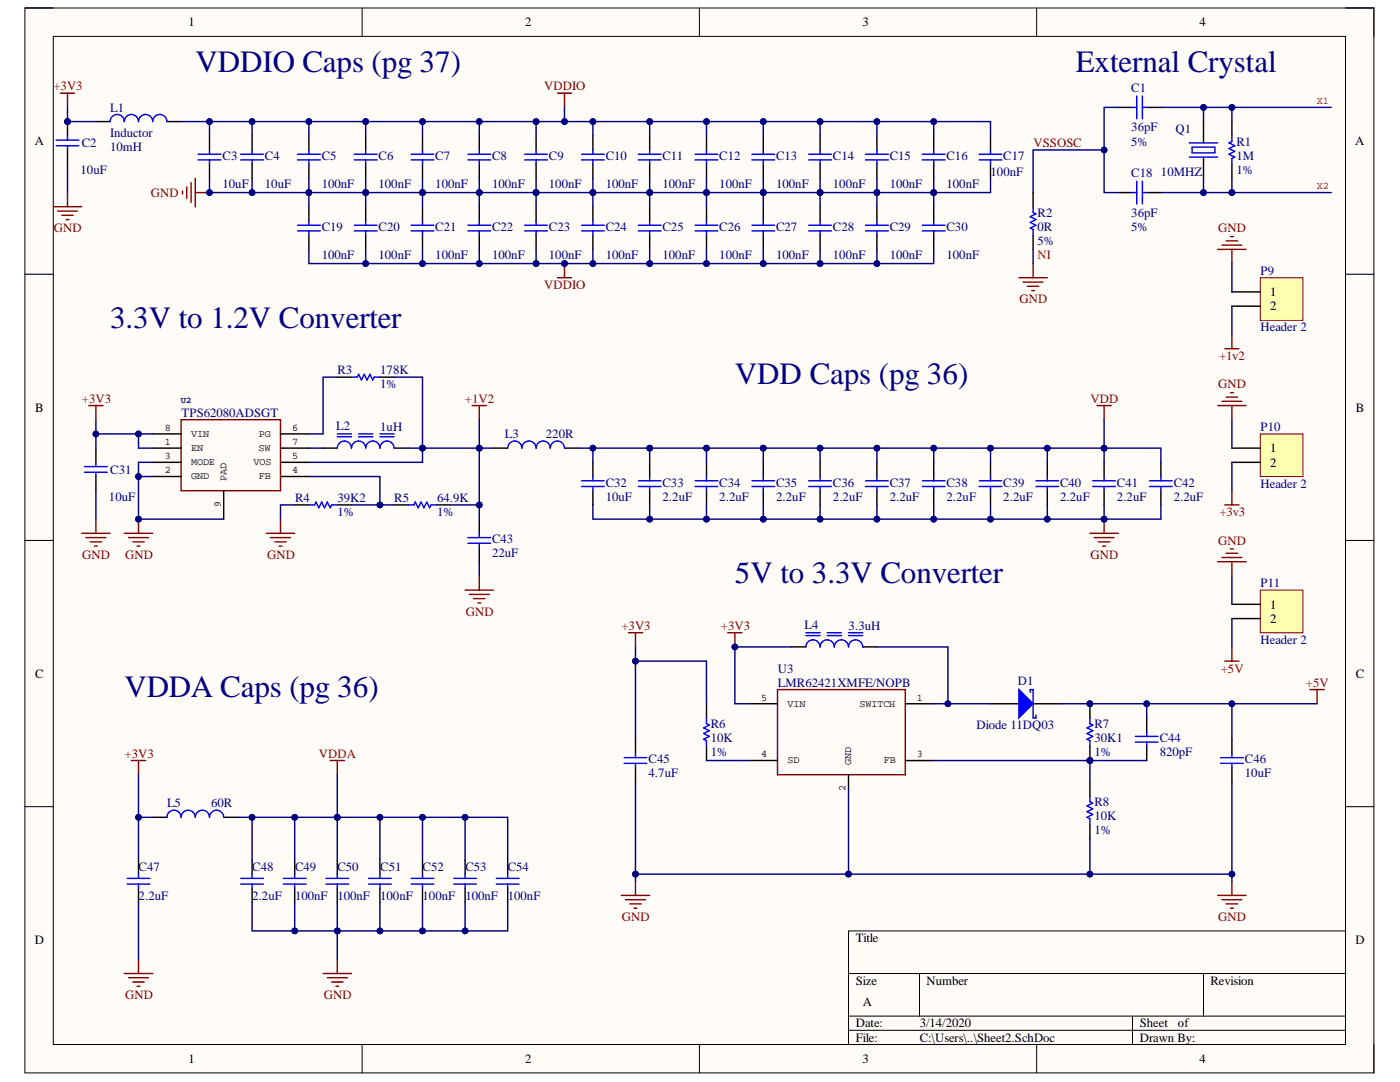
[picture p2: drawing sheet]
<svg xmlns="http://www.w3.org/2000/svg" width="279mm" height="216mm" viewBox="0 0 279 216" stroke-linecap="round" stroke-linejoin="round" font-family="sans-serif">
<defs><g id="words">
<g font-size="6.2" fill="#000080">
<text x="39" y="14.4">VDDIO Caps (pg 37)</text>
<text x="214.7" y="14.4">External Crystal</text>
<text x="22" y="65.4">3.3V to 1.2V Converter</text>
<text x="146.7" y="76.7">VDD Caps (pg 36)</text>
<text x="146.7" y="116.4">5V to 3.3V Converter</text>
<text x="24.9" y="139">VDDA Caps (pg 36)</text>
</g>
<g font-size="2.5">
<text x="37.6" y="5.3">1</text>
<text x="104.8" y="5.3">2</text>
<text x="172.1" y="5.3">3</text>
<text x="239.4" y="5.3">4</text>
<text x="6.9" y="29">A</text>
<text x="270.4" y="29">A</text>
<text x="253.5" y="59.1">1</text>
<text x="253.5" y="61.9">2</text>
<text x="7" y="82.1">B</text>
<text x="270.6" y="82.1">B</text>
<text x="253.5" y="90.2">1</text>
<text x="253.5" y="93.1">2</text>
<text x="253.5" y="121.5">1</text>
<text x="253.5" y="124.2">2</text>
<text x="7" y="135.2">C</text>
<text x="270.6" y="135.2">C</text>
<text x="6.9" y="188.3">D</text>
<text x="170.8" y="188">Title</text>
<text x="270.5" y="188.3">D</text>
<text x="170.8" y="196.5">Size</text>
<text x="184.9" y="196.5">Number</text>
<text x="241.6" y="196.5">Revision</text>
<text x="172.2" y="200.8">A</text>
<text x="170.8" y="205">Date:</text>
<text x="170.8" y="207.9">File:</text>
<text x="183.6" y="205">3/14/2020</text>
<text x="183.6" y="207.9">C:\Users\..\Sheet2.SchDoc</text>
<text x="227.5" y="205">Sheet</text>
<text x="227.5" y="207.9">Drawn By:</text>
<text x="235.1" y="205">of</text>
<text x="37.6" y="212.1">1</text>
<text x="104.8" y="212.1">2</text>
<text x="172.1" y="212.1">3</text>
<text x="239.4" y="212.1">4</text>
</g>
<g font-size="2.5" fill="#800000">
<text x="10.7" y="18">+3V3</text>
<text x="108.6" y="18">VDDIO</text>
<text x="206.2" y="29.4">VSSOSC</text>
<text x="30.1" y="39.2">GND</text>
<text x="10.7" y="46.4">GND</text>
<text x="243.1" y="46.4">GND</text>
<text x="108.6" y="57.7">VDDIO</text>
<text x="203.4" y="60.5">GND</text>
<text x="243.3" y="71.8">+1v2</text>
<text x="243.1" y="77.5">GND</text>
<text x="16.3" y="80.4">+3V3</text>
<text x="92.8" y="80.4">+1V2</text>
<text x="217.7" y="80.4">VDD</text>
<text x="243.4" y="103">+3v3</text>
<text x="16.4" y="111.6">GND</text>
<text x="25" y="111.6">GND</text>
<text x="53.3" y="111.6">GND</text>
<text x="217.7" y="111.6">GND</text>
<text x="243.1" y="108.7">GND</text>
<text x="93" y="122.9">GND</text>
<text x="124" y="125.7">+3V3</text>
<text x="143.9" y="125.7">+3V3</text>
<text x="243.6" y="134.2">+5V</text>
<text x="260.6" y="137">+5V</text>
<text x="24.9" y="151.2">+3V3</text>
<text x="63.6" y="151.2">VDDA</text>
<text x="124.1" y="183.8">GND</text>
<text x="243.1" y="183.8">GND</text>
<text x="25" y="199.3">GND</text>
<text x="64.6" y="199.3">GND</text>
</g>
<g font-size="2.5" fill="#000080">
<text x="22" y="22.3">L1</text>
<text x="225.8" y="18.3">C1</text>
<text x="16.3" y="29.4">C2</text>
<text x="22" y="27.4">Inductor</text>
<text x="225.8" y="26.2">36pF</text>
<text x="225.8" y="29.1">5%</text>
<text x="234.6" y="26.5">Q1</text>
<text x="246.8" y="29.1">R1</text>
<text x="16.1" y="34.8">10uF</text>
<text x="22" y="30.2">10mH</text>
<text x="44.4" y="31.9">C3</text>
<text x="52.9" y="31.9">C4</text>
<text x="64.2" y="31.9">C5</text>
<text x="75.5" y="31.9">C6</text>
<text x="86.9" y="31.9">C7</text>
<text x="98.2" y="31.9">C8</text>
<text x="109.5" y="31.9">C9</text>
<text x="120.9" y="31.9">C10</text>
<text x="132.2" y="31.9">C11</text>
<text x="143.6" y="31.9">C12</text>
<text x="154.9" y="31.9">C13</text>
<text x="166.2" y="31.9">C14</text>
<text x="177.6" y="31.9">C15</text>
<text x="188.9" y="31.9">C16</text>
<text x="197.7" y="35">100nF</text>
<text x="200.2" y="31.9">C17</text>
<text x="225.8" y="35.3">C18</text>
<text x="231.7" y="35">10MHZ</text>
<text x="246.8" y="31.9">1M</text>
<text x="246.8" y="34.8">1%</text>
<text x="44.4" y="37.6">10uF</text>
<text x="52.9" y="37.6">10uF</text>
<text x="64.2" y="37.6">100nF</text>
<text x="75.5" y="37.6">100nF</text>
<text x="86.9" y="37.6">100nF</text>
<text x="98.2" y="37.6">100nF</text>
<text x="109.5" y="37.6">100nF</text>
<text x="120.9" y="37.6">100nF</text>
<text x="132.2" y="37.6">100nF</text>
<text x="143.6" y="37.6">100nF</text>
<text x="154.9" y="37.6">100nF</text>
<text x="166.2" y="37.6">100nF</text>
<text x="177.6" y="37.6">100nF</text>
<text x="188.9" y="37.6">100nF</text>
<text x="64.2" y="46.1">C19</text>
<text x="75.5" y="46.1">C20</text>
<text x="86.9" y="46.1">C21</text>
<text x="98.2" y="46.1">C22</text>
<text x="109.5" y="46.1">C23</text>
<text x="120.9" y="46.1">C24</text>
<text x="132.2" y="46.1">C25</text>
<text x="143.6" y="46.1">C26</text>
<text x="154.9" y="46.1">C27</text>
<text x="166.2" y="46.1">C28</text>
<text x="177.6" y="46.1">C29</text>
<text x="188.9" y="46.1">C30</text>
<text x="207.1" y="46.1">0R</text>
<text x="207.1" y="43.2">R2</text>
<text x="225.8" y="43.2">36pF</text>
<text x="225.8" y="46.1">5%</text>
<text x="64.2" y="51.8">100nF</text>
<text x="75.5" y="51.8">100nF</text>
<text x="86.9" y="51.8">100nF</text>
<text x="98.2" y="51.8">100nF</text>
<text x="109.5" y="51.8">100nF</text>
<text x="120.9" y="51.8">100nF</text>
<text x="132.2" y="51.8">100nF</text>
<text x="143.6" y="51.8">100nF</text>
<text x="154.9" y="51.8">100nF</text>
<text x="166.2" y="51.8">100nF</text>
<text x="177.6" y="51.8">100nF</text>
<text x="188.9" y="51.8">100nF</text>
<text x="207.1" y="48.9">5%</text>
<text x="251.6" y="54.8">P9</text>
<text x="251.6" y="66.1">Header 2</text>
<text x="67.3" y="74.7">R3</text>
<text x="75.9" y="74.7">178K</text>
<text x="75.9" y="77.5">1%</text>
<text x="36.2" y="83.1">TPS62080ADSGT</text>
<text x="67.1" y="85.8">L2</text>
<text x="75.9" y="86">1uH</text>
<text x="100.7" y="87.5">L3</text>
<text x="109" y="87.5">220R</text>
<text x="251.6" y="86">P10</text>
<text x="22" y="94.6">C31</text>
<text x="21.7" y="99.9">10uF</text>
<text x="58.9" y="100.2">R4</text>
<text x="67.3" y="100.2">39K2</text>
<text x="78.7" y="100.2">R5</text>
<text x="87.2" y="100.2">64.9K</text>
<text x="120.9" y="99.9">10uF</text>
<text x="120.9" y="97.1">C32</text>
<text x="132.2" y="99.9">2.2uF</text>
<text x="132.2" y="97.1">C33</text>
<text x="143.6" y="99.9">2.2uF</text>
<text x="143.6" y="97.1">C34</text>
<text x="154.9" y="99.9">2.2uF</text>
<text x="154.9" y="97.1">C35</text>
<text x="166.2" y="99.9">2.2uF</text>
<text x="166.2" y="97.1">C36</text>
<text x="177.6" y="99.9">2.2uF</text>
<text x="177.6" y="97.1">C37</text>
<text x="188.9" y="99.9">2.2uF</text>
<text x="188.9" y="97.1">C38</text>
<text x="200.2" y="99.9">2.2uF</text>
<text x="200.2" y="97.1">C39</text>
<text x="211.6" y="99.9">2.2uF</text>
<text x="211.6" y="97.1">C40</text>
<text x="222.9" y="99.9">2.2uF</text>
<text x="222.9" y="97.1">C41</text>
<text x="234.2" y="99.9">2.2uF</text>
<text x="234.2" y="97.1">C42</text>
<text x="251.6" y="97.3">Header 2</text>
<text x="67.3" y="103">1%</text>
<text x="87.2" y="103">1%</text>
<text x="98.2" y="111.2">22uF</text>
<text x="98.2" y="108.4">C43</text>
<text x="251.6" y="117.2">P11</text>
<text x="160.6" y="125.4">L4</text>
<text x="169.4" y="125.7">3.3uH</text>
<text x="251.6" y="128.6">Header 2</text>
<text x="155.2" y="137">LMR62421XMFE/NOPB</text>
<text x="155.2" y="134.2">U3</text>
<text x="203.1" y="136.8">D1</text>
<text x="141.9" y="148.1">10K</text>
<text x="141.9" y="145.2">R6</text>
<text x="194.9" y="145.6">Diode 11DQ03</text>
<text x="218.4" y="148.1">30K1</text>
<text x="218.4" y="145.2">R7</text>
<text x="231.4" y="148.1">C44</text>
<text x="129.4" y="155.1">4.7uF</text>
<text x="129.4" y="152.3">C45</text>
<text x="141.9" y="150.9">1%</text>
<text x="218.4" y="150.9">1%</text>
<text x="231.4" y="150.9">820pF</text>
<text x="248.4" y="155.1">10uF</text>
<text x="248.4" y="152.3">C46</text>
<text x="33.3" y="161.1">L5</text>
<text x="42.1" y="161.1">60R</text>
<text x="218.4" y="160.8">R8</text>
<text x="218.4" y="163.7">10K</text>
<text x="218.4" y="166.4">1%</text>
<text x="27.7" y="173.9">C47</text>
<text x="50.3" y="173.9">C48</text>
<text x="58.9" y="173.9">C49</text>
<text x="67.3" y="173.9">C50</text>
<text x="75.9" y="173.9">C51</text>
<text x="84.3" y="173.9">C52</text>
<text x="92.9" y="173.9">C53</text>
<text x="101.3" y="173.9">C54</text>
<text x="27.7" y="179.6">2.2uF</text>
<text x="50.3" y="179.6">2.2uF</text>
<text x="58.9" y="179.6">100nF</text>
<text x="67.3" y="179.6">100nF</text>
<text x="75.9" y="179.6">100nF</text>
<text x="84.3" y="179.6">100nF</text>
<text x="92.9" y="179.6">100nF</text>
<text x="101.3" y="179.6">100nF</text>
</g>
<text font-size="2.5" fill="#f00" x="207.1" y="51.8">NI</text>
<g font-size="2" fill="#800000">
<text x="262.8" y="20.8">X1</text>
<text x="262.8" y="37.8">X2</text>
</g>
<g font-size="2">
<text x="32.9" y="88.8">1</text>
<text x="32.9" y="86">8</text>
<text x="38.2" y="90">EN</text>
<text x="38.2" y="87.1">VIN</text>
<text x="51.6" y="90">SW</text>
<text x="51.7" y="87.1">PG</text>
<text x="58.3" y="86">6</text>
<text x="58.3" y="88.8">7</text>
<text x="32.9" y="94.5">2</text>
<text x="32.9" y="91.7">3</text>
<text x="38.2" y="95.7">GND</text>
<text x="38.2" y="92.8">MODE</text>
<text x="45.2" y="95.9" transform="rotate(-90 45.2 95.9)">PAD</text>
<text x="50.6" y="92.8">VOS</text>
<text x="51.7" y="95.7">FB</text>
<text x="58.3" y="94.5">4</text>
<text x="58.3" y="91.7">5</text>
<text x="44.1" y="101.2" transform="rotate(-90 44.1 101.2)">9</text>
<text x="151.9" y="139.8">5</text>
<text x="157.2" y="141">VIN</text>
<text x="171.5" y="141">SWITCH</text>
<text x="183" y="139.8">1</text>
<text x="151.9" y="151.1">4</text>
<text x="157.2" y="152.3">SD</text>
<text x="169.9" y="152.6" transform="rotate(-90 169.9 152.6)">GND</text>
<text x="176.4" y="152.3">FB</text>
<text x="183" y="151.1">3</text>
<text x="168.8" y="157.8" transform="rotate(-90 168.8 157.8)">2</text>
</g>
<text font-size="1.8" fill="#000080" x="36.1" y="80.4">U2</text>
</g></defs>
<path d="M5 1.6h269.2v212.5h-269.2z" fill-rule="evenodd" fill="#fffcf8"/>
<path d="M5 1.6h269.2v212.5h-269.2z" fill="none" stroke="#000" stroke-width=".2"/>
<path d="M10.6 7.3h257.9v201.1h-257.9z" fill-rule="evenodd" fill="#fffcf8"/>
<g fill="none" stroke="#000" stroke-width=".2">
<path d="M5 1.6h5.6M10.6 7.3h257.9v201.1h-257.9zM72.3 1.6v5.7M139.6 1.6v5.7M206.9 1.6v5.7M268.5 1.6h5.7v5.7M5 54.7h5.6M268.5 54.7h5.7M5 107.8h5.6M268.5 107.8h5.7M5 161h5.6M268.5 161h5.7"/>
<path d="M169.3 194.3h99.2M183.5 194.3v8.5M240.2 194.3v8.5M268.5 185.8h-99.2v22.6M72.3 208.4v5.7M139.6 208.4v5.7M169.3 202.8h99.2M169.3 205.6h99.2M206.9 208.4v5.7M226 202.8v5.6M274.2 208.4v5.7"/>
</g>
<g fill="none" stroke="#000" stroke-width=".29">
<path d="M19.1 24.3h2.9M33.3 24.3h2.8M41.8 27.1v2.8M41.8 32.8v2.8M50.3 27.1v2.8M50.3 32.8v2.8M61.6 27.1v2.8M61.6 32.8v2.8M73 27.1v2.8M73 32.8v2.8M84.3 27.1v2.8M84.3 32.8v2.8"/>
<path d="M95.7 27.1v2.8M95.7 32.8v2.8M107 27.1v2.8M107 32.8v2.8M118.3 27.1v2.8M118.3 32.8v2.8M129.7 27.1v2.8M129.7 32.8v2.8M141 27.1v2.8M141 32.8v2.8M152.3 27.1v2.8M152.3 32.8v2.8"/>
<path d="M67.3 75.3h2.8M75.8 75.3h2.8M30.5 89.4h5.6M30.5 95.1h5.6M30.5 92.3h5.6M30.5 86.6h5.6M44.6 97.9v5.7M56 89.4h5.6M56 95.1h5.6M56 92.3h5.6M56 86.6h5.6M64.5 89.4h2.8"/>
<path d="M78.6 89.4h2.9M98.5 89.4h2.8M112.7 89.4h2.8M118.3 92.3v2.8M118.3 97.9v2.9M129.7 92.3v2.8M129.7 97.9v2.9M141 92.3v2.8M141 97.9v2.9M152.3 92.3v2.8M152.3 97.9v2.9M163.7 92.3v2.8"/>
<path d="M163.7 97.9v2.9M175 92.3v2.8M175 97.9v2.9M186.3 92.3v2.8M186.3 97.9v2.9M197.7 92.3v2.8M197.7 97.9v2.9M209 92.3v2.8M209 97.9v2.9M220.3 92.3v2.8M220.3 97.9v2.9M58.8 100.8h2.8"/>
<path d="M67.3 100.8h2.8M78.6 100.8h2.9M87.1 100.8h2.9M95.7 103.6v2.8M95.7 109.3v2.8"/>
</g>
<g fill="none" stroke="#00f" stroke-width=".29">
<path d="M22 24.3a1.42 1.42 0 0 1 1.4-1.5 1.42 1.42 0 0 1 1.4 1.5 1.42 1.42 0 0 1 1.4-1.5 1.42 1.42 0 0 1 1.4 1.5 1.42 1.42 0 0 1 1.5-1.5 1.42 1.42 0 0 1 1.4 1.5 1.42 1.42 0 0 1 1.4-1.5 1.42 1.42 0 0 1 1.4 1.5M39.5 30.8h4.6M39.5 31.9h4.6M41.8 29.9v.9M41.8 31.9v.9M48 30.8h4.6M48 31.9h4.6M50.3 29.9v.9M50.3 31.9v.9M59.4 30.8h4.5M59.4 31.9h4.5M61.6 29.9v.9"/>
<path d="M61.6 31.9v.9M70.7 30.8h4.5M70.7 31.9h4.5M73 29.9v.9M73 31.9v.9M82 30.8h4.6M82 31.9h4.6M84.3 29.9v.9M84.3 31.9v.9M93.4 30.8h4.5M93.4 31.9h4.5M95.7 29.9v.9"/>
<path d="M95.7 31.9v.9M104.7 30.8h4.6M104.7 31.9h4.6M107 29.9v.9M107 31.9v.9M116.1 30.8h4.5M116.1 31.9h4.5M118.3 29.9v.9M118.3 31.9v.9M127.4 30.8h4.5M127.4 31.9h4.5M129.7 29.9v.9"/>
<path d="M129.7 31.9v.9M138.7 30.8h4.6M138.7 31.9h4.6M141 29.9v.9M141 31.9v.9M150.1 30.8h4.5M150.1 31.9h4.5M152.3 29.9v.9M152.3 31.9v.9M70.1 75.3h1.2l.3-.6 .5 1.1 .6-1.1 .6 1.1 .5-1.1 .6 1.1 .3-.5h1.1M67.3 89.4a1.42 1.42 0 0 1 1.4-1.4 1.42 1.42 0 0 1 1.4 1.4 1.42 1.42 0 0 1 1.5-1.4 1.42 1.42 0 0 1 1.4 1.4 1.42 1.42 0 0 1 1.4-1.4 1.42 1.42 0 0 1 1.4 1.4 1.42 1.42 0 0 1 1.4-1.4 1.42 1.42 0 0 1 1.4 1.4M67.3 86.6h2.8"/>
<path d="M67.3 87.2h2.8M71.6 86.6h2.8M71.6 87.2h2.8M75.8 86.6h2.8M75.8 87.2h2.8M101.3 89.4a1.42 1.42 0 0 1 1.4-1.4 1.42 1.42 0 0 1 1.5 1.4 1.42 1.42 0 0 1 1.4-1.4 1.42 1.42 0 0 1 1.4 1.4 1.42 1.42 0 0 1 1.4-1.4 1.42 1.42 0 0 1 1.4 1.4 1.42 1.42 0 0 1 1.4-1.4 1.42 1.42 0 0 1 1.5 1.4M116.1 95.9h4.5M116.1 97.1h4.5M118.3 95.1v.8M118.3 97.1v.8M127.4 95.9h4.5M127.4 97.1h4.5"/>
<path d="M129.7 95.1v.8M129.7 97.1v.8M138.7 95.9h4.6M138.7 97.1h4.6M141 95.1v.8M141 97.1v.8M150.1 95.9h4.5M150.1 97.1h4.5M152.3 95.1v.8M152.3 97.1v.8M161.4 95.9h4.5M161.4 97.1h4.5"/>
<path d="M163.7 95.1v.8M163.7 97.1v.8M172.7 95.9h4.6M172.7 97.1h4.6M175 95.1v.8M175 97.1v.8M184.1 95.9h4.5M184.1 97.1h4.5M186.3 95.1v.8M186.3 97.1v.8M195.4 95.9h4.5M195.4 97.1h4.5"/>
<path d="M197.7 95.1v.8M197.7 97.1v.8M206.7 95.9h4.6M206.7 97.1h4.6M209 95.1v.8M209 97.1v.8M218.1 95.9h4.5M218.1 97.1h4.5M220.3 95.1v.8M220.3 97.1v.8M61.6 100.8h1.2l.3-.6 .5 1.1 .6-1.1 .6 1.1 .5-1.1 .6 1.1 .3-.5h1.1M81.5 100.8h1.1l.3-.6 .6 1.1 .5-1.1 .6 1.1 .6-1.1 .5 1.1 .3-.5h1.1"/>
<path d="M93.4 107.3h4.5M93.4 108.4h4.5M95.7 106.4v.9M95.7 108.4v.9"/>
</g>
<g fill="none" stroke="#800000" stroke-width=".29">
<path d="M12.1 18.6h2.8M13.5 18.6v2.8M111.2 18.6h2.9M112.7 18.6v2.8M13.5 38.4v2.9M10.6 41.3h5.7M11.5 42.1h4M12.3 43h2.3M13.2 43.8h.6M17.7 80.9h2.9M19.1 80.9v2.9M36.1 83.8h19.9v14.1h-19.9z"/>
<path d="M94.2 80.9h2.9M95.7 80.9v2.9M218.9 80.9h2.9M220.3 80.9v2.9M24.8 106.4h5.7M25.7 107.3h3.9M26.5 108.1h2.3M27.4 109h.5M27.6 103.6v2.8M53.1 106.4h5.7M54 107.3h4M54.8 108.1h2.3"/>
<path d="M55.7 109h.6M56 103.6v2.8M92.8 117.8h5.7M93.7 118.6h3.9M94.5 119.5h2.3M95.7 114.9v2.9M95.4 120.3h.5"/>
</g>
<circle cx="27.6" cy="103.6" r=".57" fill="#000080"/>
<circle cx="27.6" cy="103.6" r=".57" fill="none" stroke="#000080" stroke-width=".2"/>
<g fill="none" stroke="#800000" stroke-width=".29">
<path d="M16.3 106.4h5.7M17.2 107.3h3.9M18 108.1h2.3M18.9 109h.5M19.1 103.6v2.8M217.5 106.4h5.7M218.4 107.3h3.9M219.2 108.1h2.3M220.1 109h.5M220.3 103.6v2.8M26.2 151.8h2.9M27.6 151.8v2.8"/>
<path d="M65.9 151.8h2.8M67.3 151.8v2.8M24.8 194.3h5.7M25.7 195.1h3.9M26.5 195.9h2.3M27.4 196.8h.5M27.6 191.4v2.9M64.5 194.3h5.6M65.3 195.1h4M66.2 195.9h2.3M67 196.8h.6M67.3 191.4v2.9"/>
</g>
<path d="M27.6 171.6v2.8M27.6 177.3v2.8M30.5 163.1h2.8M44.6 163.1h2.9M50.3 171.6v2.8M50.3 177.3v2.8M58.8 171.6v2.8M58.8 177.3v2.8M67.3 171.6v2.8M67.3 177.3v2.8" fill="none" stroke="#000" stroke-width=".29"/>
<g fill="none" stroke="#00f" stroke-width=".29">
<path d="M25.4 175.3h4.5M25.4 176.4h4.5M27.6 174.4v.9M27.6 176.4v.9M33.3 163.1a1.42 1.42 0 0 1 1.4-1.4 1.42 1.42 0 0 1 1.4 1.4 1.42 1.42 0 0 1 1.5-1.4 1.42 1.42 0 0 1 1.4 1.4 1.42 1.42 0 0 1 1.4-1.4 1.42 1.42 0 0 1 1.4 1.4 1.42 1.42 0 0 1 1.4-1.4 1.42 1.42 0 0 1 1.4 1.4M48 175.3h4.6M48 176.4h4.6M50.3 174.4v.9M50.3 176.4v.9M56.5 175.3h4.6M56.5 176.4h4.6M58.8 174.4v.9"/>
<path d="M58.8 176.4v.9M65.1 175.3h4.5M65.1 176.4h4.5M67.3 174.4v.9M67.3 176.4v.9"/>
</g>
<circle cx="220.3" cy="103.6" r=".57" fill="#000080"/>
<circle cx="220.3" cy="103.6" r=".57" fill="none" stroke="#000080" stroke-width=".2"/>
<g fill="none" stroke="#000" stroke-width=".29">
<path d="M206.2 38.4v2.9M223.2 38.4h2.8M223.2 21.4h2.8M228.8 38.4h2.9M228.8 21.4h2.9M240.2 24.3v4.2M240.2 31.3v4.3M245.9 24.3v2.8M245.9 32.8v2.8M206.2 46.9v2.9M158 129.1h2.8M172.2 129.1h2.8"/>
<path d="M141 140.4v2.9M141 148.9v2.9M149.5 151.8h5.7M149.5 140.4h5.7M169.3 154.6v2.8M180.7 151.8h5.6M180.7 140.4h5.6M228.8 143.3v2.8M228.8 148.9v2.9M245.9 147.5v2.8M245.9 153.2v2.8"/>
</g>
<g fill="none" stroke="#00f" stroke-width=".29">
<path d="M226.9 19.2v4.5M228 19.2v4.5M226 38.4h.9M226 21.4h.9M226.9 36.2v4.5M228 36.2v4.5M228 38.4h.8M228 21.4h.8M237.4 28.5h5.6M237.4 31.3h5.6M237.9 29.4h4.5v1.1h-4.5zM245.9 27.1v1.1l-.6 .3 1.1 .6-1.1 .5 1.1 .6-1.1 .6 1.1 .5-.5 .3v1.2"/>
<path d="M206.2 41.3v1.1l.5 .3-1.1 .5 1.1 .6-1.1 .6 1.1 .5-1.1 .6 .6 .3v1.1M160.8 129.1a1.42 1.42 0 0 1 1.5-1.4 1.42 1.42 0 0 1 1.4 1.4 1.42 1.42 0 0 1 1.4-1.4 1.42 1.42 0 0 1 1.4 1.4 1.42 1.42 0 0 1 1.4-1.4 1.42 1.42 0 0 1 1.4 1.4 1.42 1.42 0 0 1 1.5-1.4 1.42 1.42 0 0 1 1.4 1.4M160.8 126.3h2.9M160.8 126.8h2.9M165.1 126.3h2.8M165.1 126.8h2.8M169.3 126.3h2.9M169.3 126.8h2.9M141 143.3v1.1l.6 .3-1.2 .5 1.2 .6-1.2 .6 1.2 .5-1.2 .6 .6 .3v1.1M226.6 146.9h4.5M226.6 148.1h4.5M228.8 146.1v.8"/>
<path d="M228.8 148.1v.8M243.6 152.3h4.5M243.6 151.2h4.5M245.9 150.3v.9M245.9 152.3v.9"/>
</g>
<path d="M203.3 55.4h5.7M204.2 56.3h4M205 57.1h2.3M205.9 58h.6M206.2 52.6v2.8M155.2 137.6h25.5v17h-25.5z" fill="none" stroke="#800000" stroke-width=".29"/>
<circle cx="217.5" cy="151.8" r=".57" fill="#000080"/>
<circle cx="217.5" cy="151.8" r=".57" fill="none" stroke="#000080" stroke-width=".2"/>
<circle cx="217.5" cy="140.4" r=".57" fill="#000080"/>
<circle cx="217.5" cy="140.4" r=".57" fill="none" stroke="#000080" stroke-width=".2"/>
<path d="M217.5 148.9v2.9" fill="none" stroke="#000" stroke-width=".29"/>
<circle cx="217.5" cy="151.8" r=".57" fill="#000080"/>
<circle cx="217.5" cy="151.8" r=".57" fill="none" stroke="#000080" stroke-width=".2"/>
<path d="M217.5 140.4v2.9" fill="none" stroke="#000" stroke-width=".29"/>
<circle cx="217.5" cy="140.4" r=".57" fill="#000080"/>
<circle cx="217.5" cy="140.4" r=".57" fill="none" stroke="#000080" stroke-width=".2"/>
<path d="M124.6 151.2h4.5M124.6 152.3h4.5M126.8 150.3v.9M126.8 152.3v.9M217.5 143.3v1.1l.6 .3-1.2 .5 1.2 .6-1.2 .6 1.2 .5-1.2 .6 .6 .3v1.1M217.5 158.8v1.2l.6 .3-1.2 .5 1.2 .6-1.2 .5 1.2 .6-1.2 .6 .6 .3v1.1" fill="none" stroke="#00f" stroke-width=".29"/>
<path d="M126.8 147.5v2.8M126.8 153.2v2.8M217.5 156v2.8M217.5 164.5v2.8" fill="none" stroke="#000" stroke-width=".29"/>
<path d="M125.4 126.3h2.8M126.8 126.3v2.8M145.2 126.3h2.9M146.7 126.3v2.8M261.4 137.6h2.9M262.9 137.6v2.8" fill="none" stroke="#800000" stroke-width=".29"/>
<circle cx="146.7" cy="129.1" r=".57" fill="#000080"/>
<circle cx="146.7" cy="129.1" r=".57" fill="none" stroke="#000080" stroke-width=".2"/>
<path d="M124 178.7h5.7M124.8 179.5h4M126.8 175.8v2.9M243 178.7h5.7M243.9 179.5h3.9M245.9 175.8v2.9M125.7 180.4h2.3M126.5 181.2h.6M244.7 180.4h2.3M245.6 181.2h.5" fill="none" stroke="#800000" stroke-width=".29"/>
<path d="M251.5 55.4h8.5v8.5h-8.5z" fill-rule="evenodd" fill="#ffffb0"/>
<path d="M251.5 55.4h8.5v8.5h-8.5z" fill="none" stroke="#800000" stroke-width=".2"/>
<path d="M245.9 58.3h5.6M245.9 61.1h5.6" fill="none" stroke="#000" stroke-width=".29"/>
<path d="M243 49.8h5.7M243.9 48.9h3.9M244.7 48.1h2.3M245.6 47.2h.5M245.9 49.8v2.8M244.4 69.6h2.9M245.9 66.8v2.8" fill="none" stroke="#800000" stroke-width=".29"/>
<path d="M251.5 86.6h8.5v8.5h-8.5z" fill-rule="evenodd" fill="#ffffb0"/>
<path d="M251.5 86.6h8.5v8.5h-8.5z" fill="none" stroke="#800000" stroke-width=".2"/>
<path d="M245.9 89.4h5.6M245.9 92.3h5.6" fill="none" stroke="#000" stroke-width=".29"/>
<path d="M245.9 97.9v2.9M244.4 100.8h2.9" fill="none" stroke="#800000" stroke-width=".29"/>
<path d="M251.5 117.8h8.5v8.5h-8.5z" fill-rule="evenodd" fill="#ffffb0"/>
<path d="M251.5 117.8h8.5v8.5h-8.5z" fill="none" stroke="#800000" stroke-width=".2"/>
<path d="M245.9 120.6h5.6M245.9 123.4h5.6" fill="none" stroke="#000" stroke-width=".29"/>
<path d="M244.7 79.2h2.3M245.6 78.4h.5M243 80.9h5.7M243.9 80.1h3.9M245.9 80.9v2.9M243 112.1h5.7M243.9 111.2h3.9M244.7 110.4h2.3M245.6 109.5h.5M245.9 112.1v2.8M244.4 131.9h2.9M245.9 129.1v2.8" fill="none" stroke="#800000" stroke-width=".29"/>
<circle cx="13.5" cy="24.3" r=".57" fill="#000080"/>
<circle cx="13.5" cy="24.3" r=".57" fill="none" stroke="#000080" stroke-width=".2"/>
<path d="M13.5 24.3v2.8M13.5 29.9v2.9" fill="none" stroke="#000" stroke-width=".29"/>
<circle cx="13.5" cy="24.3" r=".57" fill="#000080"/>
<circle cx="13.5" cy="24.3" r=".57" fill="none" stroke="#000080" stroke-width=".2"/>
<path d="M11.2 27.9h4.5M11.2 29.1h4.5M13.5 27.1v.8M13.5 29.1v.8M16.9 93.1h4.5M16.9 94.2h4.5M19.1 92.3v.8M19.1 94.2v.9" fill="none" stroke="#00f" stroke-width=".29"/>
<path d="M19.1 89.4v2.9M19.1 95.1v2.8M197.7 140.4h5.6M206.2 140.4h5.6" fill="none" stroke="#000" stroke-width=".29"/>
<path d="M203.3 137.6l2.9 2.8-2.9 2.9z" fill="#00f"/>
<g fill="none" stroke="#00f" stroke-width=".29">
<path d="M161.4 30.8h4.5M161.4 31.9h4.5M163.7 29.9v.9M163.7 31.9v.9M59.4 44.9h4.5M59.4 46.1h4.5M61.6 44.1v.8M61.6 46.1v.8M70.7 44.9h4.5M70.7 46.1h4.5M73 44.1v.8M73 46.1v.8"/>
<path d="M82 44.9h4.6M82 46.1h4.6M84.3 44.1v.8M84.3 46.1v.8M93.4 44.9h4.5M93.4 46.1h4.5M95.7 44.1v.8M95.7 46.1v.8M104.7 44.9h4.6M104.7 46.1h4.6M107 44.1v.8M107 46.1v.8"/>
<path d="M116.1 44.9h4.5M116.1 46.1h4.5M118.3 44.1v.8M118.3 46.1v.8M127.4 44.9h4.5M127.4 46.1h4.5M129.7 44.1v.8M129.7 46.1v.8M138.7 44.9h4.6M138.7 46.1h4.6M141 44.1v.8M141 46.1v.8"/>
<path d="M150.1 44.9h4.5M150.1 46.1h4.5M152.3 44.1v.8M152.3 46.1v.8M161.4 44.9h4.5M161.4 46.1h4.5M163.7 44.1v.8M163.7 46.1v.8M229.4 95.9h4.5M229.4 97.1h4.5M231.7 95.1v.8M231.7 97.1v.8"/>
<path d="M203.3 137.6l2.9 2.8-2.9 2.9zM205.6 138.2v-.6h.6v5.7h.5v-.6"/>
</g>
<g fill="none" stroke="#000" stroke-width=".29">
<path d="M163.7 27.1v2.8M163.7 32.8v2.8M61.6 41.3v2.8M61.6 46.9v2.9M73 41.3v2.8M73 46.9v2.9M84.3 41.3v2.8M84.3 46.9v2.9M95.7 41.3v2.8M95.7 46.9v2.9M107 41.3v2.8M107 46.9v2.9"/>
<path d="M118.3 41.3v2.8M118.3 46.9v2.9M129.7 41.3v2.8M129.7 46.9v2.9M141 41.3v2.8M141 46.9v2.9M152.3 41.3v2.8M152.3 46.9v2.9M163.7 41.3v2.8M163.7 46.9v2.9M231.7 92.3v2.8M231.7 97.9v2.9"/>
</g>
<path d="M36.4 38.1v.6M37.3 37.3v2.3M38.1 36.4v4M39 35.6v5.7M39 38.4h2.8" fill="none" stroke="#800000" stroke-width=".29"/>
<circle cx="41.8" cy="38.4" r=".57" fill="#000080"/>
<circle cx="41.8" cy="38.4" r=".57" fill="none" stroke="#000080" stroke-width=".2"/>
<path d="M111.2 55.4h2.9M112.7 52.6v2.8" fill="none" stroke="#800000" stroke-width=".29"/>
<circle cx="112.7" cy="52.6" r=".57" fill="#000080"/>
<circle cx="112.7" cy="52.6" r=".57" fill="none" stroke="#000080" stroke-width=".2"/>
<path d="M13.5 21.4v2.9h5.6M245.9 52.6v5.7" fill="none" stroke="#000080" stroke-width=".29"/>
<circle cx="13.5" cy="24.3" r=".57" fill="#000080"/>
<circle cx="13.5" cy="24.3" r=".57" fill="none" stroke="#000080" stroke-width=".2"/>
<path d="M19.1 83.8v2.8h11.4" fill="none" stroke="#000080" stroke-width=".29"/>
<circle cx="19.1" cy="86.6" r=".57" fill="#000080"/>
<circle cx="19.1" cy="86.6" r=".57" fill="none" stroke="#000080" stroke-width=".2"/>
<circle cx="27.6" cy="86.6" r=".57" fill="#000080"/>
<circle cx="27.6" cy="86.6" r=".57" fill="none" stroke="#000080" stroke-width=".2"/>
<path d="M27.6 163.1h2.9" fill="none" stroke="#000080" stroke-width=".29"/>
<circle cx="27.6" cy="163.1" r=".57" fill="#000080"/>
<circle cx="27.6" cy="163.1" r=".57" fill="none" stroke="#000080" stroke-width=".2"/>
<path d="M30.5 92.3h-2.9v11.3h17" fill="none" stroke="#000080" stroke-width=".29"/>
<circle cx="27.6" cy="103.6" r=".57" fill="#000080"/>
<circle cx="27.6" cy="103.6" r=".57" fill="none" stroke="#000080" stroke-width=".2"/>
<circle cx="27.6" cy="95.1" r=".57" fill="#000080"/>
<circle cx="27.6" cy="95.1" r=".57" fill="none" stroke="#000080" stroke-width=".2"/>
<path d="M27.6 95.1h2.9" fill="none" stroke="#000080" stroke-width=".29"/>
<circle cx="27.6" cy="95.1" r=".57" fill="#000080"/>
<circle cx="27.6" cy="95.1" r=".57" fill="none" stroke="#000080" stroke-width=".2"/>
<path d="M27.6 86.6v2.8h2.9" fill="none" stroke="#000080" stroke-width=".29"/>
<circle cx="27.6" cy="86.6" r=".57" fill="#000080"/>
<circle cx="27.6" cy="86.6" r=".57" fill="none" stroke="#000080" stroke-width=".2"/>
<path d="M36.1 24.3h5.7" fill="none" stroke="#000080" stroke-width=".29"/>
<circle cx="41.8" cy="24.3" r=".57" fill="#000080"/>
<circle cx="41.8" cy="24.3" r=".57" fill="none" stroke="#000080" stroke-width=".2"/>
<path d="M41.8 35.6v2.8h19.8" fill="none" stroke="#000080" stroke-width=".29"/>
<circle cx="61.6" cy="38.4" r=".57" fill="#000080"/>
<circle cx="61.6" cy="38.4" r=".57" fill="none" stroke="#000080" stroke-width=".2"/>
<circle cx="50.3" cy="38.4" r=".57" fill="#000080"/>
<circle cx="50.3" cy="38.4" r=".57" fill="none" stroke="#000080" stroke-width=".2"/>
<circle cx="41.8" cy="38.4" r=".57" fill="#000080"/>
<circle cx="41.8" cy="38.4" r=".57" fill="none" stroke="#000080" stroke-width=".2"/>
<path d="M41.8 27.1v-2.8h110.5v2.8" fill="none" stroke="#000080" stroke-width=".29"/>
<circle cx="41.8" cy="24.3" r=".57" fill="#000080"/>
<circle cx="41.8" cy="24.3" r=".57" fill="none" stroke="#000080" stroke-width=".2"/>
<circle cx="50.3" cy="24.3" r=".57" fill="#000080"/>
<circle cx="50.3" cy="24.3" r=".57" fill="none" stroke="#000080" stroke-width=".2"/>
<circle cx="61.6" cy="24.3" r=".57" fill="#000080"/>
<circle cx="61.6" cy="24.3" r=".57" fill="none" stroke="#000080" stroke-width=".2"/>
<circle cx="73" cy="24.3" r=".57" fill="#000080"/>
<circle cx="73" cy="24.3" r=".57" fill="none" stroke="#000080" stroke-width=".2"/>
<circle cx="84.3" cy="24.3" r=".57" fill="#000080"/>
<circle cx="84.3" cy="24.3" r=".57" fill="none" stroke="#000080" stroke-width=".2"/>
<circle cx="95.7" cy="24.3" r=".57" fill="#000080"/>
<circle cx="95.7" cy="24.3" r=".57" fill="none" stroke="#000080" stroke-width=".2"/>
<circle cx="107" cy="24.3" r=".57" fill="#000080"/>
<circle cx="107" cy="24.3" r=".57" fill="none" stroke="#000080" stroke-width=".2"/>
<circle cx="112.7" cy="24.3" r=".57" fill="#000080"/>
<circle cx="112.7" cy="24.3" r=".57" fill="none" stroke="#000080" stroke-width=".2"/>
<circle cx="118.3" cy="24.3" r=".57" fill="#000080"/>
<circle cx="118.3" cy="24.3" r=".57" fill="none" stroke="#000080" stroke-width=".2"/>
<circle cx="129.7" cy="24.3" r=".57" fill="#000080"/>
<circle cx="129.7" cy="24.3" r=".57" fill="none" stroke="#000080" stroke-width=".2"/>
<circle cx="141" cy="24.3" r=".57" fill="#000080"/>
<circle cx="141" cy="24.3" r=".57" fill="none" stroke="#000080" stroke-width=".2"/>
<circle cx="152.3" cy="24.3" r=".57" fill="#000080"/>
<circle cx="152.3" cy="24.3" r=".57" fill="none" stroke="#000080" stroke-width=".2"/>
<path d="M47.5 163.1h19.8v8.5" fill="none" stroke="#000080" stroke-width=".29"/>
<circle cx="50.3" cy="163.1" r=".57" fill="#000080"/>
<circle cx="50.3" cy="163.1" r=".57" fill="none" stroke="#000080" stroke-width=".2"/>
<circle cx="58.8" cy="163.1" r=".57" fill="#000080"/>
<circle cx="58.8" cy="163.1" r=".57" fill="none" stroke="#000080" stroke-width=".2"/>
<circle cx="67.3" cy="163.1" r=".57" fill="#000080"/>
<circle cx="67.3" cy="163.1" r=".57" fill="none" stroke="#000080" stroke-width=".2"/>
<path d="M50.3 180.1v5.7h17" fill="none" stroke="#000080" stroke-width=".29"/>
<circle cx="58.8" cy="185.8" r=".57" fill="#000080"/>
<circle cx="58.8" cy="185.8" r=".57" fill="none" stroke="#000080" stroke-width=".2"/>
<circle cx="67.3" cy="185.8" r=".57" fill="#000080"/>
<circle cx="67.3" cy="185.8" r=".57" fill="none" stroke="#000080" stroke-width=".2"/>
<path d="M61.6 95.1h14.2v5.7M58.8 100.8h-2.8v2.8" fill="none" stroke="#000080" stroke-width=".29"/>
<circle cx="75.8" cy="100.8" r=".57" fill="#000080"/>
<circle cx="75.8" cy="100.8" r=".57" fill="none" stroke="#000080" stroke-width=".2"/>
<path d="M84.3 89.4v2.9h-22.7" fill="none" stroke="#000080" stroke-width=".29"/>
<circle cx="84.3" cy="89.4" r=".57" fill="#000080"/>
<circle cx="84.3" cy="89.4" r=".57" fill="none" stroke="#000080" stroke-width=".2"/>
<path d="M61.6 49.8v2.8h102.1v-2.8M67.3 75.3h-2.8v11.3h-2.9M61.6 89.4h2.9" fill="none" stroke="#000080" stroke-width=".29"/>
<circle cx="73" cy="52.6" r=".57" fill="#000080"/>
<circle cx="73" cy="52.6" r=".57" fill="none" stroke="#000080" stroke-width=".2"/>
<circle cx="84.3" cy="52.6" r=".57" fill="#000080"/>
<circle cx="84.3" cy="52.6" r=".57" fill="none" stroke="#000080" stroke-width=".2"/>
<circle cx="95.7" cy="52.6" r=".57" fill="#000080"/>
<circle cx="95.7" cy="52.6" r=".57" fill="none" stroke="#000080" stroke-width=".2"/>
<circle cx="107" cy="52.6" r=".57" fill="#000080"/>
<circle cx="107" cy="52.6" r=".57" fill="none" stroke="#000080" stroke-width=".2"/>
<circle cx="112.7" cy="52.6" r=".57" fill="#000080"/>
<circle cx="112.7" cy="52.6" r=".57" fill="none" stroke="#000080" stroke-width=".2"/>
<circle cx="118.3" cy="52.6" r=".57" fill="#000080"/>
<circle cx="118.3" cy="52.6" r=".57" fill="none" stroke="#000080" stroke-width=".2"/>
<circle cx="129.7" cy="52.6" r=".57" fill="#000080"/>
<circle cx="129.7" cy="52.6" r=".57" fill="none" stroke="#000080" stroke-width=".2"/>
<circle cx="141" cy="52.6" r=".57" fill="#000080"/>
<circle cx="141" cy="52.6" r=".57" fill="none" stroke="#000080" stroke-width=".2"/>
<circle cx="152.3" cy="52.6" r=".57" fill="#000080"/>
<circle cx="152.3" cy="52.6" r=".57" fill="none" stroke="#000080" stroke-width=".2"/>
<circle cx="163.7" cy="52.6" r=".57" fill="#000080"/>
<circle cx="163.7" cy="52.6" r=".57" fill="none" stroke="#000080" stroke-width=".2"/>
<path d="M61.6 35.6v2.8h90.7v-2.8" fill="none" stroke="#000080" stroke-width=".29"/>
<circle cx="61.6" cy="38.4" r=".57" fill="#000080"/>
<circle cx="61.6" cy="38.4" r=".57" fill="none" stroke="#000080" stroke-width=".2"/>
<circle cx="73" cy="38.4" r=".57" fill="#000080"/>
<circle cx="73" cy="38.4" r=".57" fill="none" stroke="#000080" stroke-width=".2"/>
<circle cx="84.3" cy="38.4" r=".57" fill="#000080"/>
<circle cx="84.3" cy="38.4" r=".57" fill="none" stroke="#000080" stroke-width=".2"/>
<circle cx="95.7" cy="38.4" r=".57" fill="#000080"/>
<circle cx="95.7" cy="38.4" r=".57" fill="none" stroke="#000080" stroke-width=".2"/>
<circle cx="107" cy="38.4" r=".57" fill="#000080"/>
<circle cx="107" cy="38.4" r=".57" fill="none" stroke="#000080" stroke-width=".2"/>
<circle cx="118.3" cy="38.4" r=".57" fill="#000080"/>
<circle cx="118.3" cy="38.4" r=".57" fill="none" stroke="#000080" stroke-width=".2"/>
<circle cx="129.7" cy="38.4" r=".57" fill="#000080"/>
<circle cx="129.7" cy="38.4" r=".57" fill="none" stroke="#000080" stroke-width=".2"/>
<circle cx="141" cy="38.4" r=".57" fill="#000080"/>
<circle cx="141" cy="38.4" r=".57" fill="none" stroke="#000080" stroke-width=".2"/>
<circle cx="152.3" cy="38.4" r=".57" fill="#000080"/>
<circle cx="152.3" cy="38.4" r=".57" fill="none" stroke="#000080" stroke-width=".2"/>
<path d="M70.1 100.8h8.5" fill="none" stroke="#000080" stroke-width=".29"/>
<circle cx="75.8" cy="100.8" r=".57" fill="#000080"/>
<circle cx="75.8" cy="100.8" r=".57" fill="none" stroke="#000080" stroke-width=".2"/>
<path d="M78.6 75.3h5.7v14.1h11.4v14.2" fill="none" stroke="#000080" stroke-width=".29"/>
<circle cx="84.3" cy="89.4" r=".57" fill="#000080"/>
<circle cx="84.3" cy="89.4" r=".57" fill="none" stroke="#000080" stroke-width=".2"/>
<circle cx="95.7" cy="89.4" r=".57" fill="#000080"/>
<circle cx="95.7" cy="89.4" r=".57" fill="none" stroke="#000080" stroke-width=".2"/>
<circle cx="95.7" cy="100.8" r=".57" fill="#000080"/>
<circle cx="95.7" cy="100.8" r=".57" fill="none" stroke="#000080" stroke-width=".2"/>
<path d="M81.5 89.4h2.8" fill="none" stroke="#000080" stroke-width=".29"/>
<circle cx="84.3" cy="89.4" r=".57" fill="#000080"/>
<circle cx="84.3" cy="89.4" r=".57" fill="none" stroke="#000080" stroke-width=".2"/>
<path d="M90 100.8h5.7" fill="none" stroke="#000080" stroke-width=".29"/>
<circle cx="95.7" cy="100.8" r=".57" fill="#000080"/>
<circle cx="95.7" cy="100.8" r=".57" fill="none" stroke="#000080" stroke-width=".2"/>
<path d="M95.7 89.4h2.8" fill="none" stroke="#000080" stroke-width=".29"/>
<circle cx="95.7" cy="89.4" r=".57" fill="#000080"/>
<circle cx="95.7" cy="89.4" r=".57" fill="none" stroke="#000080" stroke-width=".2"/>
<path d="M220.3 83.8v5.6h-104.8" fill="none" stroke="#000080" stroke-width=".29"/>
<circle cx="118.3" cy="89.4" r=".57" fill="#000080"/>
<circle cx="118.3" cy="89.4" r=".57" fill="none" stroke="#000080" stroke-width=".2"/>
<circle cx="129.7" cy="89.4" r=".57" fill="#000080"/>
<circle cx="129.7" cy="89.4" r=".57" fill="none" stroke="#000080" stroke-width=".2"/>
<circle cx="141" cy="89.4" r=".57" fill="#000080"/>
<circle cx="141" cy="89.4" r=".57" fill="none" stroke="#000080" stroke-width=".2"/>
<circle cx="152.3" cy="89.4" r=".57" fill="#000080"/>
<circle cx="152.3" cy="89.4" r=".57" fill="none" stroke="#000080" stroke-width=".2"/>
<circle cx="163.7" cy="89.4" r=".57" fill="#000080"/>
<circle cx="163.7" cy="89.4" r=".57" fill="none" stroke="#000080" stroke-width=".2"/>
<circle cx="175" cy="89.4" r=".57" fill="#000080"/>
<circle cx="175" cy="89.4" r=".57" fill="none" stroke="#000080" stroke-width=".2"/>
<circle cx="186.3" cy="89.4" r=".57" fill="#000080"/>
<circle cx="186.3" cy="89.4" r=".57" fill="none" stroke="#000080" stroke-width=".2"/>
<circle cx="197.7" cy="89.4" r=".57" fill="#000080"/>
<circle cx="197.7" cy="89.4" r=".57" fill="none" stroke="#000080" stroke-width=".2"/>
<circle cx="209" cy="89.4" r=".57" fill="#000080"/>
<circle cx="209" cy="89.4" r=".57" fill="none" stroke="#000080" stroke-width=".2"/>
<circle cx="220.3" cy="89.4" r=".57" fill="#000080"/>
<circle cx="220.3" cy="89.4" r=".57" fill="none" stroke="#000080" stroke-width=".2"/>
<path d="M118.3 100.8v2.8h102v-2.8" fill="none" stroke="#000080" stroke-width=".29"/>
<circle cx="220.3" cy="103.6" r=".57" fill="#000080"/>
<circle cx="220.3" cy="103.6" r=".57" fill="none" stroke="#000080" stroke-width=".2"/>
<circle cx="209" cy="103.6" r=".57" fill="#000080"/>
<circle cx="209" cy="103.6" r=".57" fill="none" stroke="#000080" stroke-width=".2"/>
<circle cx="197.7" cy="103.6" r=".57" fill="#000080"/>
<circle cx="197.7" cy="103.6" r=".57" fill="none" stroke="#000080" stroke-width=".2"/>
<circle cx="186.3" cy="103.6" r=".57" fill="#000080"/>
<circle cx="186.3" cy="103.6" r=".57" fill="none" stroke="#000080" stroke-width=".2"/>
<circle cx="175" cy="103.6" r=".57" fill="#000080"/>
<circle cx="175" cy="103.6" r=".57" fill="none" stroke="#000080" stroke-width=".2"/>
<circle cx="163.7" cy="103.6" r=".57" fill="#000080"/>
<circle cx="163.7" cy="103.6" r=".57" fill="none" stroke="#000080" stroke-width=".2"/>
<circle cx="152.3" cy="103.6" r=".57" fill="#000080"/>
<circle cx="152.3" cy="103.6" r=".57" fill="none" stroke="#000080" stroke-width=".2"/>
<circle cx="141" cy="103.6" r=".57" fill="#000080"/>
<circle cx="141" cy="103.6" r=".57" fill="none" stroke="#000080" stroke-width=".2"/>
<circle cx="129.7" cy="103.6" r=".57" fill="#000080"/>
<circle cx="129.7" cy="103.6" r=".57" fill="none" stroke="#000080" stroke-width=".2"/>
<path d="M126.8 156v18.4h90.7" fill="none" stroke="#000080" stroke-width=".29"/>
<circle cx="217.5" cy="174.4" r=".57" fill="#000080"/>
<circle cx="217.5" cy="174.4" r=".57" fill="none" stroke="#000080" stroke-width=".2"/>
<circle cx="169.3" cy="174.4" r=".57" fill="#000080"/>
<circle cx="169.3" cy="174.4" r=".57" fill="none" stroke="#000080" stroke-width=".2"/>
<circle cx="126.8" cy="174.4" r=".57" fill="#000080"/>
<circle cx="126.8" cy="174.4" r=".57" fill="none" stroke="#000080" stroke-width=".2"/>
<path d="M126.8 131.9h14.2v8.5" fill="none" stroke="#000080" stroke-width=".29"/>
<circle cx="126.8" cy="131.9" r=".57" fill="#000080"/>
<circle cx="126.8" cy="131.9" r=".57" fill="none" stroke="#000080" stroke-width=".2"/>
<path d="M158 129.1h-11.3v11.3h2.8M141 151.8h8.5" fill="none" stroke="#000080" stroke-width=".29"/>
<circle cx="146.7" cy="129.1" r=".57" fill="#000080"/>
<circle cx="146.7" cy="129.1" r=".57" fill="none" stroke="#000080" stroke-width=".2"/>
<path d="M152.3 38.4h11.4" fill="none" stroke="#000080" stroke-width=".29"/>
<circle cx="163.7" cy="38.4" r=".57" fill="#000080"/>
<circle cx="163.7" cy="38.4" r=".57" fill="none" stroke="#000080" stroke-width=".2"/>
<circle cx="152.3" cy="38.4" r=".57" fill="#000080"/>
<circle cx="152.3" cy="38.4" r=".57" fill="none" stroke="#000080" stroke-width=".2"/>
<path d="M152.3 24.3h11.4v2.8" fill="none" stroke="#000080" stroke-width=".29"/>
<circle cx="152.3" cy="24.3" r=".57" fill="#000080"/>
<circle cx="152.3" cy="24.3" r=".57" fill="none" stroke="#000080" stroke-width=".2"/>
<circle cx="163.7" cy="24.3" r=".57" fill="#000080"/>
<circle cx="163.7" cy="24.3" r=".57" fill="none" stroke="#000080" stroke-width=".2"/>
<path d="M175 129.1h14.2v11.3" fill="none" stroke="#000080" stroke-width=".29"/>
<circle cx="189.2" cy="140.4" r=".57" fill="#000080"/>
<circle cx="189.2" cy="140.4" r=".57" fill="none" stroke="#000080" stroke-width=".2"/>
<path d="M186.3 151.8h31.2" fill="none" stroke="#000080" stroke-width=".29"/>
<circle cx="217.5" cy="151.8" r=".57" fill="#000080"/>
<circle cx="217.5" cy="151.8" r=".57" fill="none" stroke="#000080" stroke-width=".2"/>
<path d="M186.3 140.4h11.4" fill="none" stroke="#000080" stroke-width=".29"/>
<circle cx="189.2" cy="140.4" r=".57" fill="#000080"/>
<circle cx="189.2" cy="140.4" r=".57" fill="none" stroke="#000080" stroke-width=".2"/>
<path d="M220.3 29.9h-14.1v8.5" fill="none" stroke="#000080" stroke-width=".29"/>
<circle cx="220.3" cy="29.9" r=".57" fill="#000080"/>
<circle cx="220.3" cy="29.9" r=".57" fill="none" stroke="#000080" stroke-width=".2"/>
<path d="M211.8 140.4h17v2.9" fill="none" stroke="#000080" stroke-width=".29"/>
<circle cx="228.8" cy="140.4" r=".57" fill="#000080"/>
<circle cx="228.8" cy="140.4" r=".57" fill="none" stroke="#000080" stroke-width=".2"/>
<circle cx="217.5" cy="140.4" r=".57" fill="#000080"/>
<circle cx="217.5" cy="140.4" r=".57" fill="none" stroke="#000080" stroke-width=".2"/>
<path d="M217.5 167.3v7.1h28.4" fill="none" stroke="#000080" stroke-width=".29"/>
<circle cx="217.5" cy="174.4" r=".57" fill="#000080"/>
<circle cx="217.5" cy="174.4" r=".57" fill="none" stroke="#000080" stroke-width=".2"/>
<circle cx="245.8" cy="174.4" r=".57" fill="#000080"/>
<circle cx="245.8" cy="174.4" r=".57" fill="none" stroke="#000080" stroke-width=".2"/>
<path d="M228.8 151.8h-11.3v4.2" fill="none" stroke="#000080" stroke-width=".29"/>
<circle cx="217.5" cy="151.8" r=".57" fill="#000080"/>
<circle cx="217.5" cy="151.8" r=".57" fill="none" stroke="#000080" stroke-width=".2"/>
<path d="M231.7 100.8v2.8h-11.4" fill="none" stroke="#000080" stroke-width=".29"/>
<circle cx="220.3" cy="103.6" r=".57" fill="#000080"/>
<circle cx="220.3" cy="103.6" r=".57" fill="none" stroke="#000080" stroke-width=".2"/>
<path d="M220.3 89.4h11.4v2.9" fill="none" stroke="#000080" stroke-width=".29"/>
<circle cx="220.3" cy="89.4" r=".57" fill="#000080"/>
<circle cx="220.3" cy="89.4" r=".57" fill="none" stroke="#000080" stroke-width=".2"/>
<path d="M223.2 21.4h-2.9v17h2.9" fill="none" stroke="#000080" stroke-width=".29"/>
<circle cx="220.3" cy="29.9" r=".57" fill="#000080"/>
<circle cx="220.3" cy="29.9" r=".57" fill="none" stroke="#000080" stroke-width=".2"/>
<path d="M228.8 140.4h17.1v7.1" fill="none" stroke="#000080" stroke-width=".29"/>
<circle cx="228.8" cy="140.4" r=".57" fill="#000080"/>
<circle cx="228.8" cy="140.4" r=".57" fill="none" stroke="#000080" stroke-width=".2"/>
<circle cx="245.8" cy="140.4" r=".57" fill="#000080"/>
<circle cx="245.8" cy="140.4" r=".57" fill="none" stroke="#000080" stroke-width=".2"/>
<path d="M231.7 38.4h34" fill="none" stroke="#000080" stroke-width=".29"/>
<circle cx="240.2" cy="38.4" r=".57" fill="#000080"/>
<circle cx="240.2" cy="38.4" r=".57" fill="none" stroke="#000080" stroke-width=".2"/>
<circle cx="245.8" cy="38.4" r=".57" fill="#000080"/>
<circle cx="245.8" cy="38.4" r=".57" fill="none" stroke="#000080" stroke-width=".2"/>
<path d="M231.7 21.4h34" fill="none" stroke="#000080" stroke-width=".29"/>
<circle cx="240.2" cy="21.4" r=".57" fill="#000080"/>
<circle cx="240.2" cy="21.4" r=".57" fill="none" stroke="#000080" stroke-width=".2"/>
<circle cx="245.8" cy="21.4" r=".57" fill="#000080"/>
<circle cx="245.8" cy="21.4" r=".57" fill="none" stroke="#000080" stroke-width=".2"/>
<path d="M245.9 140.4h17" fill="none" stroke="#000080" stroke-width=".29"/>
<circle cx="245.8" cy="140.4" r=".57" fill="#000080"/>
<circle cx="245.8" cy="140.4" r=".57" fill="none" stroke="#000080" stroke-width=".2"/>
<path d="M13.5 32.8v5.6M19.1 86.6v2.8M19.1 97.9v5.7" fill="none" stroke="#000080" stroke-width=".29"/>
<circle cx="19.1" cy="86.6" r=".57" fill="#000080"/>
<circle cx="19.1" cy="86.6" r=".57" fill="none" stroke="#000080" stroke-width=".2"/>
<path d="M27.6 154.6v17M27.6 180.1v11.3" fill="none" stroke="#000080" stroke-width=".29"/>
<circle cx="27.6" cy="163.1" r=".57" fill="#000080"/>
<circle cx="27.6" cy="163.1" r=".57" fill="none" stroke="#000080" stroke-width=".2"/>
<path d="M50.3 163.1v8.5" fill="none" stroke="#000080" stroke-width=".29"/>
<circle cx="50.3" cy="163.1" r=".57" fill="#000080"/>
<circle cx="50.3" cy="163.1" r=".57" fill="none" stroke="#000080" stroke-width=".2"/>
<path d="M50.3 35.6v2.8" fill="none" stroke="#000080" stroke-width=".29"/>
<circle cx="50.3" cy="38.4" r=".57" fill="#000080"/>
<circle cx="50.3" cy="38.4" r=".57" fill="none" stroke="#000080" stroke-width=".2"/>
<path d="M50.3 24.3v2.8" fill="none" stroke="#000080" stroke-width=".29"/>
<circle cx="50.3" cy="24.3" r=".57" fill="#000080"/>
<circle cx="50.3" cy="24.3" r=".57" fill="none" stroke="#000080" stroke-width=".2"/>
<path d="M58.8 180.1v5.7" fill="none" stroke="#000080" stroke-width=".29"/>
<circle cx="58.8" cy="185.8" r=".57" fill="#000080"/>
<circle cx="58.8" cy="185.8" r=".57" fill="none" stroke="#000080" stroke-width=".2"/>
<path d="M58.8 163.1v8.5" fill="none" stroke="#000080" stroke-width=".29"/>
<circle cx="58.8" cy="163.1" r=".57" fill="#000080"/>
<circle cx="58.8" cy="163.1" r=".57" fill="none" stroke="#000080" stroke-width=".2"/>
<path d="M61.6 38.4v2.9" fill="none" stroke="#000080" stroke-width=".29"/>
<circle cx="61.6" cy="38.4" r=".57" fill="#000080"/>
<circle cx="61.6" cy="38.4" r=".57" fill="none" stroke="#000080" stroke-width=".2"/>
<path d="M61.6 24.3v2.8" fill="none" stroke="#000080" stroke-width=".29"/>
<circle cx="61.6" cy="24.3" r=".57" fill="#000080"/>
<circle cx="61.6" cy="24.3" r=".57" fill="none" stroke="#000080" stroke-width=".2"/>
<path d="M67.3 180.1v11.3" fill="none" stroke="#000080" stroke-width=".29"/>
<circle cx="67.3" cy="185.8" r=".57" fill="#000080"/>
<circle cx="67.3" cy="185.8" r=".57" fill="none" stroke="#000080" stroke-width=".2"/>
<path d="M67.3 154.6v8.5" fill="none" stroke="#000080" stroke-width=".29"/>
<circle cx="67.3" cy="163.1" r=".57" fill="#000080"/>
<circle cx="67.3" cy="163.1" r=".57" fill="none" stroke="#000080" stroke-width=".2"/>
<path d="M73 49.8v2.8" fill="none" stroke="#000080" stroke-width=".29"/>
<circle cx="73" cy="52.6" r=".57" fill="#000080"/>
<circle cx="73" cy="52.6" r=".57" fill="none" stroke="#000080" stroke-width=".2"/>
<path d="M73 38.4v2.9" fill="none" stroke="#000080" stroke-width=".29"/>
<circle cx="73" cy="38.4" r=".57" fill="#000080"/>
<circle cx="73" cy="38.4" r=".57" fill="none" stroke="#000080" stroke-width=".2"/>
<path d="M73 35.6v2.8" fill="none" stroke="#000080" stroke-width=".29"/>
<circle cx="73" cy="38.4" r=".57" fill="#000080"/>
<circle cx="73" cy="38.4" r=".57" fill="none" stroke="#000080" stroke-width=".2"/>
<path d="M73 24.3v2.8" fill="none" stroke="#000080" stroke-width=".29"/>
<circle cx="73" cy="24.3" r=".57" fill="#000080"/>
<circle cx="73" cy="24.3" r=".57" fill="none" stroke="#000080" stroke-width=".2"/>
<path d="M84.3 49.8v2.8" fill="none" stroke="#000080" stroke-width=".29"/>
<circle cx="84.3" cy="52.6" r=".57" fill="#000080"/>
<circle cx="84.3" cy="52.6" r=".57" fill="none" stroke="#000080" stroke-width=".2"/>
<path d="M84.3 38.4v2.9" fill="none" stroke="#000080" stroke-width=".29"/>
<circle cx="84.3" cy="38.4" r=".57" fill="#000080"/>
<circle cx="84.3" cy="38.4" r=".57" fill="none" stroke="#000080" stroke-width=".2"/>
<path d="M84.3 35.6v2.8" fill="none" stroke="#000080" stroke-width=".29"/>
<circle cx="84.3" cy="38.4" r=".57" fill="#000080"/>
<circle cx="84.3" cy="38.4" r=".57" fill="none" stroke="#000080" stroke-width=".2"/>
<path d="M84.3 24.3v2.8" fill="none" stroke="#000080" stroke-width=".29"/>
<circle cx="84.3" cy="24.3" r=".57" fill="#000080"/>
<circle cx="84.3" cy="24.3" r=".57" fill="none" stroke="#000080" stroke-width=".2"/>
<path d="M95.7 83.8v5.6M95.7 112.1v2.8" fill="none" stroke="#000080" stroke-width=".29"/>
<circle cx="95.7" cy="89.4" r=".57" fill="#000080"/>
<circle cx="95.7" cy="89.4" r=".57" fill="none" stroke="#000080" stroke-width=".2"/>
<path d="M95.7 49.8v2.8" fill="none" stroke="#000080" stroke-width=".29"/>
<circle cx="95.7" cy="52.6" r=".57" fill="#000080"/>
<circle cx="95.7" cy="52.6" r=".57" fill="none" stroke="#000080" stroke-width=".2"/>
<path d="M95.7 38.4v2.9" fill="none" stroke="#000080" stroke-width=".29"/>
<circle cx="95.7" cy="38.4" r=".57" fill="#000080"/>
<circle cx="95.7" cy="38.4" r=".57" fill="none" stroke="#000080" stroke-width=".2"/>
<path d="M95.7 35.6v2.8" fill="none" stroke="#000080" stroke-width=".29"/>
<circle cx="95.7" cy="38.4" r=".57" fill="#000080"/>
<circle cx="95.7" cy="38.4" r=".57" fill="none" stroke="#000080" stroke-width=".2"/>
<path d="M95.7 24.3v2.8" fill="none" stroke="#000080" stroke-width=".29"/>
<circle cx="95.7" cy="24.3" r=".57" fill="#000080"/>
<circle cx="95.7" cy="24.3" r=".57" fill="none" stroke="#000080" stroke-width=".2"/>
<path d="M107 49.8v2.8" fill="none" stroke="#000080" stroke-width=".29"/>
<circle cx="107" cy="52.6" r=".57" fill="#000080"/>
<circle cx="107" cy="52.6" r=".57" fill="none" stroke="#000080" stroke-width=".2"/>
<path d="M107 38.4v2.9" fill="none" stroke="#000080" stroke-width=".29"/>
<circle cx="107" cy="38.4" r=".57" fill="#000080"/>
<circle cx="107" cy="38.4" r=".57" fill="none" stroke="#000080" stroke-width=".2"/>
<path d="M107 35.6v2.8" fill="none" stroke="#000080" stroke-width=".29"/>
<circle cx="107" cy="38.4" r=".57" fill="#000080"/>
<circle cx="107" cy="38.4" r=".57" fill="none" stroke="#000080" stroke-width=".2"/>
<path d="M107 24.3v2.8" fill="none" stroke="#000080" stroke-width=".29"/>
<circle cx="107" cy="24.3" r=".57" fill="#000080"/>
<circle cx="107" cy="24.3" r=".57" fill="none" stroke="#000080" stroke-width=".2"/>
<path d="M112.7 21.4v2.9" fill="none" stroke="#000080" stroke-width=".29"/>
<circle cx="112.7" cy="24.3" r=".57" fill="#000080"/>
<circle cx="112.7" cy="24.3" r=".57" fill="none" stroke="#000080" stroke-width=".2"/>
<path d="M118.3 89.4v2.9" fill="none" stroke="#000080" stroke-width=".29"/>
<circle cx="118.3" cy="89.4" r=".57" fill="#000080"/>
<circle cx="118.3" cy="89.4" r=".57" fill="none" stroke="#000080" stroke-width=".2"/>
<path d="M118.3 49.8v2.8" fill="none" stroke="#000080" stroke-width=".29"/>
<circle cx="118.3" cy="52.6" r=".57" fill="#000080"/>
<circle cx="118.3" cy="52.6" r=".57" fill="none" stroke="#000080" stroke-width=".2"/>
<path d="M118.3 38.4v2.9" fill="none" stroke="#000080" stroke-width=".29"/>
<circle cx="118.3" cy="38.4" r=".57" fill="#000080"/>
<circle cx="118.3" cy="38.4" r=".57" fill="none" stroke="#000080" stroke-width=".2"/>
<path d="M118.3 35.6v2.8" fill="none" stroke="#000080" stroke-width=".29"/>
<circle cx="118.3" cy="38.4" r=".57" fill="#000080"/>
<circle cx="118.3" cy="38.4" r=".57" fill="none" stroke="#000080" stroke-width=".2"/>
<path d="M118.3 24.3v2.8" fill="none" stroke="#000080" stroke-width=".29"/>
<circle cx="118.3" cy="24.3" r=".57" fill="#000080"/>
<circle cx="118.3" cy="24.3" r=".57" fill="none" stroke="#000080" stroke-width=".2"/>
<path d="M126.8 174.4v1.4" fill="none" stroke="#000080" stroke-width=".29"/>
<circle cx="126.8" cy="174.4" r=".57" fill="#000080"/>
<circle cx="126.8" cy="174.4" r=".57" fill="none" stroke="#000080" stroke-width=".2"/>
<path d="M126.8 129.1v18.4" fill="none" stroke="#000080" stroke-width=".29"/>
<circle cx="126.8" cy="131.9" r=".57" fill="#000080"/>
<circle cx="126.8" cy="131.9" r=".57" fill="none" stroke="#000080" stroke-width=".2"/>
<path d="M129.7 100.8v2.8" fill="none" stroke="#000080" stroke-width=".29"/>
<circle cx="129.7" cy="103.6" r=".57" fill="#000080"/>
<circle cx="129.7" cy="103.6" r=".57" fill="none" stroke="#000080" stroke-width=".2"/>
<path d="M129.7 89.4v2.9" fill="none" stroke="#000080" stroke-width=".29"/>
<circle cx="129.7" cy="89.4" r=".57" fill="#000080"/>
<circle cx="129.7" cy="89.4" r=".57" fill="none" stroke="#000080" stroke-width=".2"/>
<path d="M129.7 49.8v2.8" fill="none" stroke="#000080" stroke-width=".29"/>
<circle cx="129.7" cy="52.6" r=".57" fill="#000080"/>
<circle cx="129.7" cy="52.6" r=".57" fill="none" stroke="#000080" stroke-width=".2"/>
<path d="M129.7 38.4v2.9" fill="none" stroke="#000080" stroke-width=".29"/>
<circle cx="129.7" cy="38.4" r=".57" fill="#000080"/>
<circle cx="129.7" cy="38.4" r=".57" fill="none" stroke="#000080" stroke-width=".2"/>
<path d="M129.7 35.6v2.8" fill="none" stroke="#000080" stroke-width=".29"/>
<circle cx="129.7" cy="38.4" r=".57" fill="#000080"/>
<circle cx="129.7" cy="38.4" r=".57" fill="none" stroke="#000080" stroke-width=".2"/>
<path d="M129.7 24.3v2.8" fill="none" stroke="#000080" stroke-width=".29"/>
<circle cx="129.7" cy="24.3" r=".57" fill="#000080"/>
<circle cx="129.7" cy="24.3" r=".57" fill="none" stroke="#000080" stroke-width=".2"/>
<path d="M141 100.8v2.8" fill="none" stroke="#000080" stroke-width=".29"/>
<circle cx="141" cy="103.6" r=".57" fill="#000080"/>
<circle cx="141" cy="103.6" r=".57" fill="none" stroke="#000080" stroke-width=".2"/>
<path d="M141 89.4v2.9" fill="none" stroke="#000080" stroke-width=".29"/>
<circle cx="141" cy="89.4" r=".57" fill="#000080"/>
<circle cx="141" cy="89.4" r=".57" fill="none" stroke="#000080" stroke-width=".2"/>
<path d="M141 49.8v2.8" fill="none" stroke="#000080" stroke-width=".29"/>
<circle cx="141" cy="52.6" r=".57" fill="#000080"/>
<circle cx="141" cy="52.6" r=".57" fill="none" stroke="#000080" stroke-width=".2"/>
<path d="M141 38.4v2.9" fill="none" stroke="#000080" stroke-width=".29"/>
<circle cx="141" cy="38.4" r=".57" fill="#000080"/>
<circle cx="141" cy="38.4" r=".57" fill="none" stroke="#000080" stroke-width=".2"/>
<path d="M141 35.6v2.8" fill="none" stroke="#000080" stroke-width=".29"/>
<circle cx="141" cy="38.4" r=".57" fill="#000080"/>
<circle cx="141" cy="38.4" r=".57" fill="none" stroke="#000080" stroke-width=".2"/>
<path d="M141 24.3v2.8" fill="none" stroke="#000080" stroke-width=".29"/>
<circle cx="141" cy="24.3" r=".57" fill="#000080"/>
<circle cx="141" cy="24.3" r=".57" fill="none" stroke="#000080" stroke-width=".2"/>
<path d="M152.3 100.8v2.8" fill="none" stroke="#000080" stroke-width=".29"/>
<circle cx="152.3" cy="103.6" r=".57" fill="#000080"/>
<circle cx="152.3" cy="103.6" r=".57" fill="none" stroke="#000080" stroke-width=".2"/>
<path d="M152.3 89.4v2.9" fill="none" stroke="#000080" stroke-width=".29"/>
<circle cx="152.3" cy="89.4" r=".57" fill="#000080"/>
<circle cx="152.3" cy="89.4" r=".57" fill="none" stroke="#000080" stroke-width=".2"/>
<path d="M152.3 49.8v2.8" fill="none" stroke="#000080" stroke-width=".29"/>
<circle cx="152.3" cy="52.6" r=".57" fill="#000080"/>
<circle cx="152.3" cy="52.6" r=".57" fill="none" stroke="#000080" stroke-width=".2"/>
<path d="M152.3 38.4v2.9" fill="none" stroke="#000080" stroke-width=".29"/>
<circle cx="152.3" cy="38.4" r=".57" fill="#000080"/>
<circle cx="152.3" cy="38.4" r=".57" fill="none" stroke="#000080" stroke-width=".2"/>
<path d="M163.7 100.8v2.8" fill="none" stroke="#000080" stroke-width=".29"/>
<circle cx="163.7" cy="103.6" r=".57" fill="#000080"/>
<circle cx="163.7" cy="103.6" r=".57" fill="none" stroke="#000080" stroke-width=".2"/>
<path d="M163.7 89.4v2.9" fill="none" stroke="#000080" stroke-width=".29"/>
<circle cx="163.7" cy="89.4" r=".57" fill="#000080"/>
<circle cx="163.7" cy="89.4" r=".57" fill="none" stroke="#000080" stroke-width=".2"/>
<path d="M163.7 35.6v5.7" fill="none" stroke="#000080" stroke-width=".29"/>
<circle cx="163.7" cy="38.4" r=".57" fill="#000080"/>
<circle cx="163.7" cy="38.4" r=".57" fill="none" stroke="#000080" stroke-width=".2"/>
<path d="M169.3 157.4v17" fill="none" stroke="#000080" stroke-width=".29"/>
<circle cx="169.3" cy="174.4" r=".57" fill="#000080"/>
<circle cx="169.3" cy="174.4" r=".57" fill="none" stroke="#000080" stroke-width=".2"/>
<path d="M175 100.8v2.8" fill="none" stroke="#000080" stroke-width=".29"/>
<circle cx="175" cy="103.6" r=".57" fill="#000080"/>
<circle cx="175" cy="103.6" r=".57" fill="none" stroke="#000080" stroke-width=".2"/>
<path d="M175 89.4v2.9" fill="none" stroke="#000080" stroke-width=".29"/>
<circle cx="175" cy="89.4" r=".57" fill="#000080"/>
<circle cx="175" cy="89.4" r=".57" fill="none" stroke="#000080" stroke-width=".2"/>
<path d="M186.3 100.8v2.8" fill="none" stroke="#000080" stroke-width=".29"/>
<circle cx="186.3" cy="103.6" r=".57" fill="#000080"/>
<circle cx="186.3" cy="103.6" r=".57" fill="none" stroke="#000080" stroke-width=".2"/>
<path d="M186.3 89.4v2.9" fill="none" stroke="#000080" stroke-width=".29"/>
<circle cx="186.3" cy="89.4" r=".57" fill="#000080"/>
<circle cx="186.3" cy="89.4" r=".57" fill="none" stroke="#000080" stroke-width=".2"/>
<path d="M197.7 100.8v2.8" fill="none" stroke="#000080" stroke-width=".29"/>
<circle cx="197.7" cy="103.6" r=".57" fill="#000080"/>
<circle cx="197.7" cy="103.6" r=".57" fill="none" stroke="#000080" stroke-width=".2"/>
<path d="M197.7 89.4v2.9" fill="none" stroke="#000080" stroke-width=".29"/>
<circle cx="197.7" cy="89.4" r=".57" fill="#000080"/>
<circle cx="197.7" cy="89.4" r=".57" fill="none" stroke="#000080" stroke-width=".2"/>
<path d="M206.2 49.8v2.8M209 100.8v2.8" fill="none" stroke="#000080" stroke-width=".29"/>
<circle cx="209" cy="103.6" r=".57" fill="#000080"/>
<circle cx="209" cy="103.6" r=".57" fill="none" stroke="#000080" stroke-width=".2"/>
<path d="M209 89.4v2.9" fill="none" stroke="#000080" stroke-width=".29"/>
<circle cx="209" cy="89.4" r=".57" fill="#000080"/>
<circle cx="209" cy="89.4" r=".57" fill="none" stroke="#000080" stroke-width=".2"/>
<path d="M220.3 89.4v2.9" fill="none" stroke="#000080" stroke-width=".29"/>
<circle cx="220.3" cy="89.4" r=".57" fill="#000080"/>
<circle cx="220.3" cy="89.4" r=".57" fill="none" stroke="#000080" stroke-width=".2"/>
<path d="M240.2 35.6v2.8" fill="none" stroke="#000080" stroke-width=".29"/>
<circle cx="240.2" cy="38.4" r=".57" fill="#000080"/>
<circle cx="240.2" cy="38.4" r=".57" fill="none" stroke="#000080" stroke-width=".2"/>
<path d="M240.2 21.4v2.9" fill="none" stroke="#000080" stroke-width=".29"/>
<circle cx="240.2" cy="21.4" r=".57" fill="#000080"/>
<circle cx="240.2" cy="21.4" r=".57" fill="none" stroke="#000080" stroke-width=".2"/>
<path d="M245.9 156v19.8" fill="none" stroke="#000080" stroke-width=".29"/>
<circle cx="245.8" cy="174.4" r=".57" fill="#000080"/>
<circle cx="245.8" cy="174.4" r=".57" fill="none" stroke="#000080" stroke-width=".2"/>
<path d="M245.9 35.6v2.8M245.9 61.1v5.7M245.9 83.8v5.6M245.9 92.3v5.6M245.9 114.9v5.7M245.9 123.4v5.7" fill="none" stroke="#000080" stroke-width=".29"/>
<circle cx="245.8" cy="38.4" r=".57" fill="#000080"/>
<circle cx="245.8" cy="38.4" r=".57" fill="none" stroke="#000080" stroke-width=".2"/>
<path d="M245.9 21.4v2.9" fill="none" stroke="#000080" stroke-width=".29"/>
<circle cx="245.8" cy="21.4" r=".57" fill="#000080"/>
<circle cx="245.8" cy="21.4" r=".57" fill="none" stroke="#000080" stroke-width=".2"/>
<path d="M175 27.1v2.8M175 32.8v2.8M186.3 27.1v2.8M186.3 32.8v2.8M197.7 27.1v2.8M197.7 32.8v2.8M175 41.3v2.8M175 46.9v2.9M186.3 41.3v2.8M186.3 46.9v2.9" fill="none" stroke="#000" stroke-width=".29"/>
<g fill="none" stroke="#00f" stroke-width=".29">
<path d="M172.7 30.8h4.6M172.7 31.9h4.6M175 29.9v.9M175 31.9v.9M184.1 30.8h4.5M184.1 31.9h4.5M186.3 29.9v.9M186.3 31.9v.9M195.4 30.8h4.5M195.4 31.9h4.5M197.7 29.9v.9M197.7 31.9v.9"/>
<path d="M172.7 44.9h4.6M172.7 46.1h4.6M175 44.1v.8M175 46.1v.8M184.1 44.9h4.5M184.1 46.1h4.5M186.3 44.1v.8M186.3 46.1v.8"/>
</g>
<path d="M186.3 35.6v5.7" fill="none" stroke="#000080" stroke-width=".29"/>
<circle cx="186.3" cy="38.4" r=".57" fill="#000080"/>
<circle cx="186.3" cy="38.4" r=".57" fill="none" stroke="#000080" stroke-width=".2"/>
<path d="M163.7 38.4h11.3" fill="none" stroke="#000080" stroke-width=".29"/>
<circle cx="163.7" cy="38.4" r=".57" fill="#000080"/>
<circle cx="163.7" cy="38.4" r=".57" fill="none" stroke="#000080" stroke-width=".2"/>
<circle cx="175" cy="38.4" r=".57" fill="#000080"/>
<circle cx="175" cy="38.4" r=".57" fill="none" stroke="#000080" stroke-width=".2"/>
<path d="M197.7 35.6v2.8h-11.4" fill="none" stroke="#000080" stroke-width=".29"/>
<circle cx="186.3" cy="38.4" r=".57" fill="#000080"/>
<circle cx="186.3" cy="38.4" r=".57" fill="none" stroke="#000080" stroke-width=".2"/>
<path d="M175 35.6v2.8h11.3" fill="none" stroke="#000080" stroke-width=".29"/>
<circle cx="186.3" cy="38.4" r=".57" fill="#000080"/>
<circle cx="186.3" cy="38.4" r=".57" fill="none" stroke="#000080" stroke-width=".2"/>
<circle cx="175" cy="38.4" r=".57" fill="#000080"/>
<circle cx="175" cy="38.4" r=".57" fill="none" stroke="#000080" stroke-width=".2"/>
<path d="M175 38.4v2.9" fill="none" stroke="#000080" stroke-width=".29"/>
<circle cx="175" cy="38.4" r=".57" fill="#000080"/>
<circle cx="175" cy="38.4" r=".57" fill="none" stroke="#000080" stroke-width=".2"/>
<path d="M186.3 49.8v2.8h-22.6" fill="none" stroke="#000080" stroke-width=".29"/>
<circle cx="163.7" cy="52.6" r=".57" fill="#000080"/>
<circle cx="163.7" cy="52.6" r=".57" fill="none" stroke="#000080" stroke-width=".2"/>
<circle cx="175" cy="52.6" r=".57" fill="#000080"/>
<circle cx="175" cy="52.6" r=".57" fill="none" stroke="#000080" stroke-width=".2"/>
<path d="M175 49.8v2.8" fill="none" stroke="#000080" stroke-width=".29"/>
<circle cx="175" cy="52.6" r=".57" fill="#000080"/>
<circle cx="175" cy="52.6" r=".57" fill="none" stroke="#000080" stroke-width=".2"/>
<path d="M163.7 24.3h34v2.8" fill="none" stroke="#000080" stroke-width=".29"/>
<circle cx="163.7" cy="24.3" r=".57" fill="#000080"/>
<circle cx="163.7" cy="24.3" r=".57" fill="none" stroke="#000080" stroke-width=".2"/>
<circle cx="175" cy="24.3" r=".57" fill="#000080"/>
<circle cx="175" cy="24.3" r=".57" fill="none" stroke="#000080" stroke-width=".2"/>
<circle cx="186.3" cy="24.3" r=".57" fill="#000080"/>
<circle cx="186.3" cy="24.3" r=".57" fill="none" stroke="#000080" stroke-width=".2"/>
<path d="M186.3 24.3v2.8" fill="none" stroke="#000080" stroke-width=".29"/>
<circle cx="186.3" cy="24.3" r=".57" fill="#000080"/>
<circle cx="186.3" cy="24.3" r=".57" fill="none" stroke="#000080" stroke-width=".2"/>
<path d="M175 24.3v2.8" fill="none" stroke="#000080" stroke-width=".29"/>
<circle cx="175" cy="24.3" r=".57" fill="#000080"/>
<circle cx="175" cy="24.3" r=".57" fill="none" stroke="#000080" stroke-width=".2"/>
<path d="M75.8 171.6v2.8M75.8 177.3v2.8M84.3 171.6v2.8M84.3 177.3v2.8M92.8 171.6v2.8M92.8 177.3v2.8M101.3 171.6v2.8M101.3 177.3v2.8" fill="none" stroke="#000" stroke-width=".29"/>
<g fill="none" stroke="#00f" stroke-width=".29">
<path d="M73.6 175.3h4.5M73.6 176.4h4.5M75.8 174.4v.9M75.8 176.4v.9M82.1 175.3h4.5M82.1 176.4h4.5M84.3 174.4v.9M84.3 176.4v.9M90.6 175.3h4.5M90.6 176.4h4.5M92.8 174.4v.9M92.8 176.4v.9"/>
<path d="M99.1 175.3h4.5M99.1 176.4h4.5M101.3 174.4v.9M101.3 176.4v.9"/>
</g>
<path d="M67.3 163.1h34v8.5" fill="none" stroke="#000080" stroke-width=".29"/>
<circle cx="67.3" cy="163.1" r=".57" fill="#000080"/>
<circle cx="67.3" cy="163.1" r=".57" fill="none" stroke="#000080" stroke-width=".2"/>
<circle cx="75.8" cy="163.1" r=".57" fill="#000080"/>
<circle cx="75.8" cy="163.1" r=".57" fill="none" stroke="#000080" stroke-width=".2"/>
<circle cx="84.3" cy="163.1" r=".57" fill="#000080"/>
<circle cx="84.3" cy="163.1" r=".57" fill="none" stroke="#000080" stroke-width=".2"/>
<circle cx="92.8" cy="163.1" r=".57" fill="#000080"/>
<circle cx="92.8" cy="163.1" r=".57" fill="none" stroke="#000080" stroke-width=".2"/>
<path d="M92.8 163.1v8.5" fill="none" stroke="#000080" stroke-width=".29"/>
<circle cx="92.8" cy="163.1" r=".57" fill="#000080"/>
<circle cx="92.8" cy="163.1" r=".57" fill="none" stroke="#000080" stroke-width=".2"/>
<path d="M84.3 163.1v8.5" fill="none" stroke="#000080" stroke-width=".29"/>
<circle cx="84.3" cy="163.1" r=".57" fill="#000080"/>
<circle cx="84.3" cy="163.1" r=".57" fill="none" stroke="#000080" stroke-width=".2"/>
<path d="M75.8 163.1v8.5" fill="none" stroke="#000080" stroke-width=".29"/>
<circle cx="75.8" cy="163.1" r=".57" fill="#000080"/>
<circle cx="75.8" cy="163.1" r=".57" fill="none" stroke="#000080" stroke-width=".2"/>
<path d="M101.3 180.1v5.7h-34" fill="none" stroke="#000080" stroke-width=".29"/>
<circle cx="67.3" cy="185.8" r=".57" fill="#000080"/>
<circle cx="67.3" cy="185.8" r=".57" fill="none" stroke="#000080" stroke-width=".2"/>
<circle cx="75.8" cy="185.8" r=".57" fill="#000080"/>
<circle cx="75.8" cy="185.8" r=".57" fill="none" stroke="#000080" stroke-width=".2"/>
<circle cx="84.3" cy="185.8" r=".57" fill="#000080"/>
<circle cx="84.3" cy="185.8" r=".57" fill="none" stroke="#000080" stroke-width=".2"/>
<circle cx="92.8" cy="185.8" r=".57" fill="#000080"/>
<circle cx="92.8" cy="185.8" r=".57" fill="none" stroke="#000080" stroke-width=".2"/>
<path d="M92.8 180.1v5.7" fill="none" stroke="#000080" stroke-width=".29"/>
<circle cx="92.8" cy="185.8" r=".57" fill="#000080"/>
<circle cx="92.8" cy="185.8" r=".57" fill="none" stroke="#000080" stroke-width=".2"/>
<path d="M84.3 180.1v5.7" fill="none" stroke="#000080" stroke-width=".29"/>
<circle cx="84.3" cy="185.8" r=".57" fill="#000080"/>
<circle cx="84.3" cy="185.8" r=".57" fill="none" stroke="#000080" stroke-width=".2"/>
<path d="M75.8 180.1v5.7" fill="none" stroke="#000080" stroke-width=".29"/>
<circle cx="75.8" cy="185.8" r=".57" fill="#000080"/>
<circle cx="75.8" cy="185.8" r=".57" fill="none" stroke="#000080" stroke-width=".2"/>
<use href="#words"/>
</svg>
